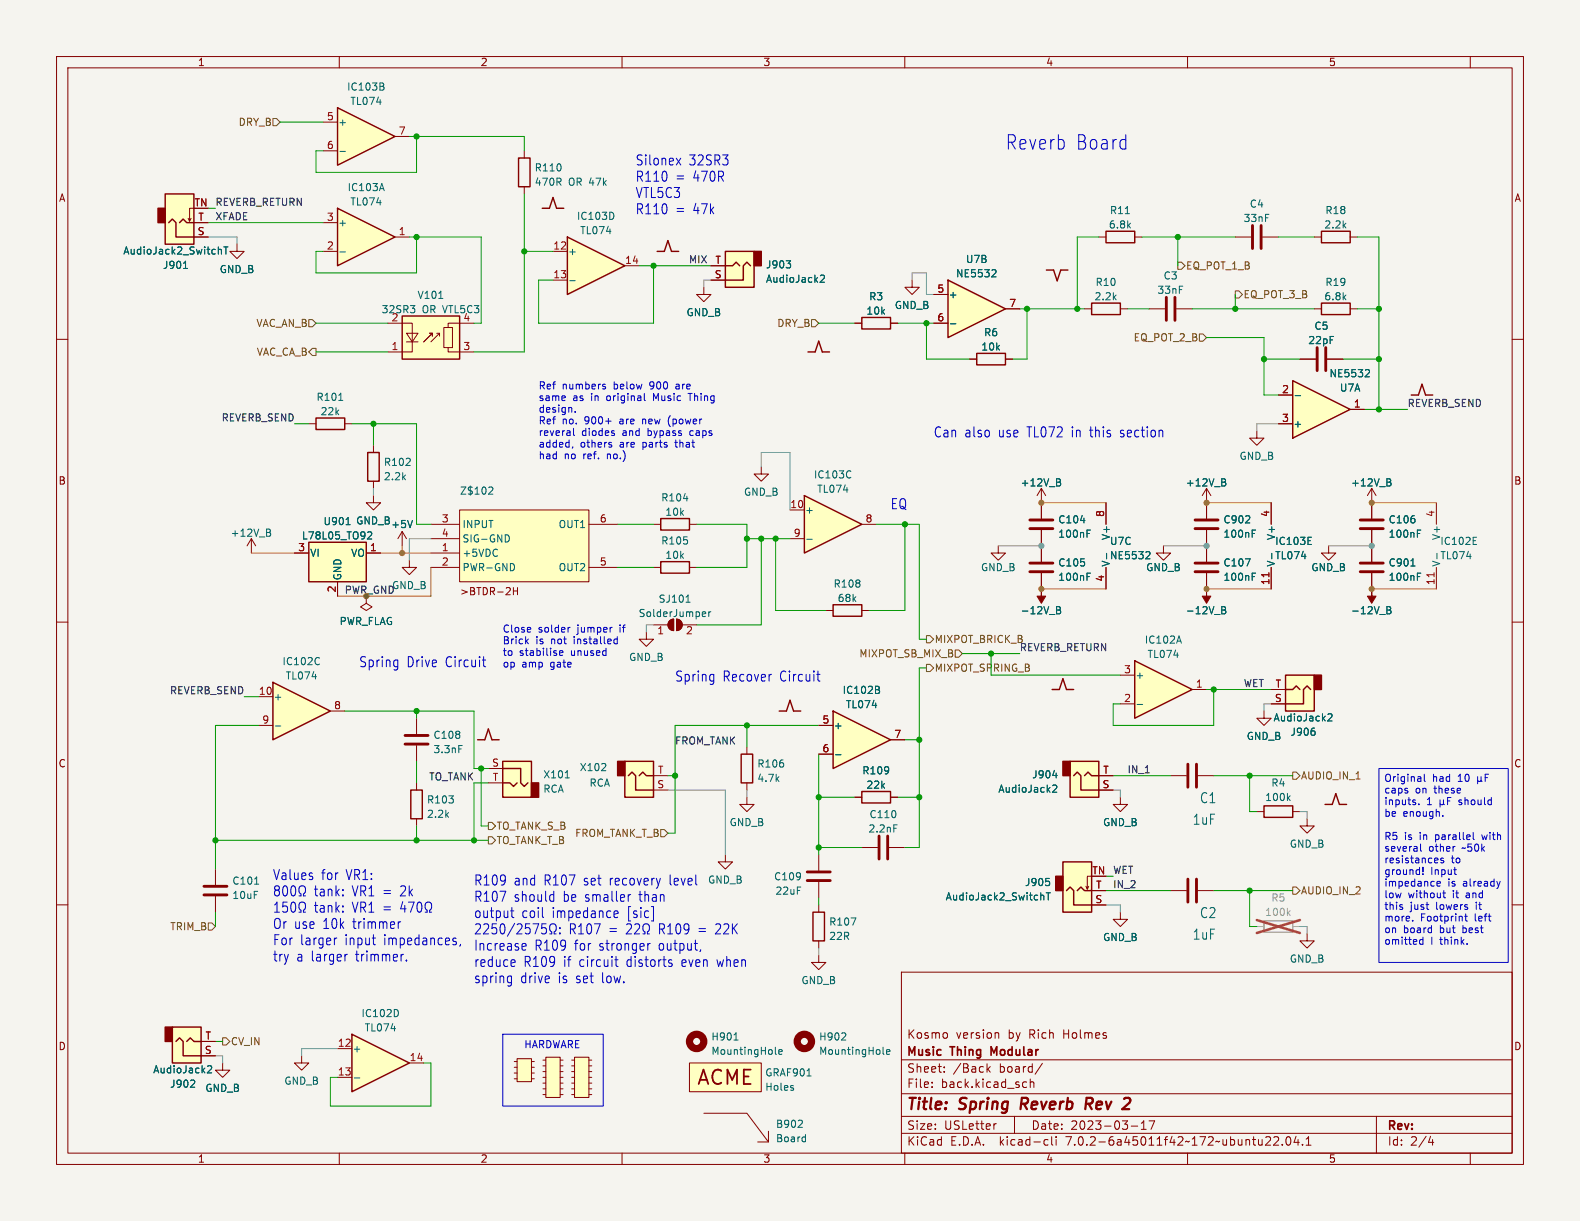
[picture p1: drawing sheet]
<svg xmlns="http://www.w3.org/2000/svg" width="279mm" height="216mm" viewBox="0 0 279 216" stroke-linecap="round" stroke-linejoin="round" font-family="sans-serif">
<defs><g id="words">
<g font-size="3.5" fill="#0000c2">
<text x="177.8" y="26.7">Reverb</text>
<text x="190.2" y="26.7">Board</text>
</g>
<text font-size="3.5" fill="#840000" x="123.2" y="192.2">ACME</text>
<g font-size="2.8" fill="#840000">
<text x="160.4" y="196.7">Title:</text>
<text x="169.8" y="196.7">Spring</text>
<text x="181.2" y="196.7">Reverb</text>
<text x="193.2" y="196.7">Rev 2</text>
</g>
<g font-size="2.5" fill="#0000c2">
<text x="112.4" y="29.5">Silonex</text>
<text x="121.8" y="29.5">32SR3</text>
<text x="112.4" y="32.3">R110</text>
<text x="112.4" y="35.2">VTL5C3</text>
<text x="119.5" y="32.3">=</text>
<text x="122.6" y="32.3">470R</text>
<text x="112.4" y="38.1">R110</text>
<text x="119.5" y="38.1">=</text>
<text x="122.6" y="38.1">47k</text>
<text x="165.1" y="77.5">Can also</text>
<text x="176.6" y="77.5">use TL072</text>
<text x="189.6" y="77.5">in this</text>
<text x="198.3" y="77.5">section</text>
<text x="157.5" y="90.2">EQ</text>
<text x="63.5" y="118.1">Spring</text>
<text x="71.9" y="118.1">Drive</text>
<text x="78.8" y="118.1">Circuit</text>
<text x="119.4" y="120.6">Spring</text>
<text x="127.8" y="120.6">Recover</text>
<text x="137.9" y="120.6">Circuit</text>
<text x="48.3" y="155.8">Values</text>
<text x="56.8" y="155.8">for</text>
<text x="61.2" y="155.8">VR1:</text>
<text x="55.5" y="158.7">tank:</text>
<text x="55.5" y="161.6">tank:</text>
<text x="62.3" y="158.7">VR1 =</text>
<text x="62.3" y="161.6">VR1 =</text>
<text x="70.9" y="158.7">2k</text>
<text x="83.8" y="156.7">R109</text>
<text x="83.8" y="159.6">R107</text>
<text x="90.9" y="156.7">and</text>
<text x="90.9" y="159.6">should</text>
<text x="96.2" y="156.7">R107</text>
<text x="99.6" y="159.6">be smaller</text>
<text x="103.3" y="156.7">set</text>
<text x="107.9" y="156.7">recovery</text>
<text x="113.1" y="159.6">than</text>
<text x="118.5" y="156.7">level</text>
<text x="48.3" y="164.5">Or use 10k</text>
<text x="48.3" y="167.4">For larger</text>
<text x="61" y="167.4">input</text>
<text x="62.5" y="164.5">trimmer</text>
<text x="67.9" y="167.4">impedances,</text>
<text x="83.8" y="162.5">output</text>
<text x="92.2" y="162.5">coil</text>
<text x="97.7" y="162.5">impedance</text>
<text x="100.6" y="165.3">R107</text>
<text x="107.7" y="165.3">=</text>
<text x="111" y="162.5">[sic]</text>
<text x="116.6" y="165.3">R109</text>
<text x="123.7" y="165.3">=</text>
<text x="126.8" y="165.3">22K</text>
<text x="48.3" y="170.2">try</text>
<text x="52.4" y="170.2">a larger</text>
<text x="63" y="170.2">trimmer.</text>
<text x="83.8" y="168.2">Increase</text>
<text x="83.8" y="171.1">reduce</text>
<text x="83.8" y="174">spring</text>
<text x="92" y="174">drive</text>
<text x="92.6" y="171.1">R109</text>
<text x="94.5" y="168.2">R109</text>
<text x="98.7" y="174">is set</text>
<text x="99.7" y="171.1">if</text>
<text x="101.6" y="168.2">for</text>
<text x="102.5" y="171.1">circuit</text>
<text x="106" y="168.2">stronger</text>
<text x="106.5" y="174">low.</text>
<text x="110.9" y="171.1">distorts</text>
<text x="116.6" y="168.2">output,</text>
<text x="120.7" y="171.1">even</text>
<text x="127" y="171.1">when</text>
</g>
<g font-size="2.5" fill="#006464">
<text x="212.1" y="142.2">C1</text>
<text x="210.9" y="146">1uF</text>
<text x="210.9" y="166.3">1uF</text>
<text x="212.1" y="162.5">C2</text>
</g>
<g font-size="2.1" fill="#840000">
<text x="160.4" y="183.8">Kosmo</text>
<text x="169.1" y="183.8">version</text>
<text x="178.3" y="183.8">by</text>
<text x="182" y="183.8">Rich</text>
<text x="188.1" y="183.8">Holmes</text>
<text x="160.4" y="189.8">Sheet:</text>
<text x="160.4" y="187">Music</text>
<text x="168.3" y="187">Thing</text>
<text x="168.6" y="189.8">/Back</text>
<text x="175.8" y="187">Modular</text>
<text x="176.7" y="189.8">board/</text>
<text x="160.4" y="192.5">File:</text>
<text x="166.4" y="192.5">back.kicad_sch</text>
<text x="160.4" y="202.7">KiCad</text>
<text x="160.4" y="199.9">Size:</text>
<text x="167" y="199.9">USLetter</text>
<text x="168.1" y="202.7">E.D.A.</text>
<text x="176.8" y="202.7">kicad-cli</text>
<text x="182.4" y="199.9">Date:</text>
<text x="188.6" y="202.7">7.0.2-6a45011f42~172~ubuntu22.04.1</text>
<text x="189.3" y="199.9">2023-03-17</text>
<text x="245.4" y="200.1">Rev:</text>
<text x="245.4" y="202.7">Id:</text>
<text x="249.4" y="202.7">2/4</text>
</g>
<g font-size="1.8" fill="#840000">
<text x="35" y="11.8">1</text>
<text x="85" y="11.8">2</text>
<text x="135" y="11.8">3</text>
<text x="185" y="11.8">4</text>
<text x="235" y="11.8">5</text>
<text x="10.4" y="35.8">A</text>
<text x="267.8" y="35.8">A</text>
<text x="10.3" y="85.8">B</text>
<text x="267.7" y="85.8">B</text>
<text x="81.3" y="105.4">&gt;BTDR-2H</text>
<text x="10.3" y="135.8">C</text>
<text x="267.7" y="135.8">C</text>
<text x="10.3" y="185.8">D</text>
<text x="267.7" y="185.8">D</text>
<text x="35" y="205.7">1</text>
<text x="85" y="205.7">2</text>
<text x="135" y="205.7">3</text>
<text x="185" y="205.7">4</text>
<text x="235" y="205.7">5</text>
</g>
<g font-size="1.8" fill="#006464">
<text x="61.3" y="16.2">IC103B</text>
<text x="59.8" y="22.4">+</text>
<text x="61.9" y="18.7">TL074</text>
<text x="61.4" y="34">IC103A</text>
<text x="94.5" y="30.5">R110</text>
<text x="94.5" y="33">470R</text>
<text x="100.5" y="33">OR 47k</text>
<text x="59.8" y="40.2">+</text>
<text x="61.9" y="36.5">TL074</text>
<text x="102" y="39">IC103D</text>
<text x="102.5" y="41.6">TL074</text>
<text x="196" y="40.6">6.8k</text>
<text x="196.2" y="38">R11</text>
<text x="219.9" y="39.4">33nF</text>
<text x="220.9" y="36.9">C4</text>
<text x="234.1" y="40.6">2.2k</text>
<text x="234.3" y="38">R18</text>
<text x="21.7" y="45.2">AudioJack2_SwitchT</text>
<text x="28.8" y="47.7">J901</text>
<text x="100.5" y="45.3">+</text>
<text x="135.4" y="47.6">J903</text>
<text x="170.8" y="46.7">U7B</text>
<text x="38.8" y="48.4">GND_B</text>
<text x="73.8" y="53">V101</text>
<text x="135.4" y="50.2">AudioJack2</text>
<text x="153.6" y="53.3">R3</text>
<text x="167.8" y="52.9">+</text>
<text x="169" y="49.2">NE5532</text>
<text x="193.5" y="53.3">2.2k</text>
<text x="193.7" y="50.7">R10</text>
<text x="204.6" y="52.1">33nF</text>
<text x="205.7" y="49.6">C3</text>
<text x="234.1" y="53.3">6.8k</text>
<text x="234.3" y="50.7">R19</text>
<text x="67.4" y="55.5">32SR3</text>
<text x="69.2" y="56.9">2</text>
<text x="74.6" y="55.5">OR VTL5C3</text>
<text x="81.9" y="56.9">4</text>
<text x="121.3" y="56.1">GND_B</text>
<text x="153.2" y="55.8">10k</text>
<text x="158.2" y="54.8">GND_B</text>
<text x="174" y="59.6">R6</text>
<text x="232.4" y="58.5">C5</text>
<text x="173.5" y="62.1">10k</text>
<text x="231.3" y="61">22pF</text>
<text x="55.9" y="71">R101</text>
<text x="235" y="66.9">NE5532</text>
<text x="236.9" y="69.4">U7A</text>
<text x="56.6" y="73.6">22k</text>
<text x="228.7" y="75.8">+</text>
<text x="67.8" y="82.5">R102</text>
<text x="219.1" y="81.5">GND_B</text>
<text x="67.8" y="85.1">2.2k</text>
<text x="81.3" y="87.6">Z$102</text>
<text x="116.9" y="88.8">R104</text>
<text x="131.5" y="87.8">GND_B</text>
<text x="143.9" y="84.8">IC103C</text>
<text x="144.4" y="87.3">TL074</text>
<text x="180.4" y="86.2">+12V_B</text>
<text x="209.6" y="86.2">+12V_B</text>
<text x="238.8" y="86.2">+12V_B</text>
<text x="40.7" y="95.1">+12V_B</text>
<text x="53.3" y="95.5">L78L05_TO92</text>
<text x="57.1" y="93">U901</text>
<text x="62.9" y="92.9">GND_B</text>
<text x="69.1" y="93.5">+5V</text>
<text x="81.8" y="93.5">INPUT</text>
<text x="98.7" y="93.5">OUT1</text>
<text x="117.6" y="91.4">10k</text>
<text x="142.4" y="91">+</text>
<text x="187.1" y="92.7">C104</text>
<text x="187.1" y="95.2">100nF</text>
<text x="196.4" y="95.6" transform="rotate(-90 196.4 95.6)">V+</text>
<text x="216.3" y="92.7">C902</text>
<text x="216.3" y="95.2">100nF</text>
<text x="225.6" y="95.6" transform="rotate(-90 225.6 95.6)">V+</text>
<text x="245.5" y="92.7">C106</text>
<text x="245.5" y="95.2">100nF</text>
<text x="254.8" y="95.6" transform="rotate(-90 254.8 95.6)">V+</text>
<text x="54.9" y="98.6">VI</text>
<text x="62" y="98.6">VO</text>
<text x="81.8" y="98.6">+5VDC</text>
<text x="81.8" y="101.2">PWR-GND</text>
<text x="81.8" y="96.1">SIG-GND</text>
<text x="98.7" y="101.2">OUT2</text>
<text x="116.9" y="96.4">R105</text>
<text x="117.6" y="99">10k</text>
<text x="173.4" y="101.2">GND_B</text>
<text x="187.1" y="100.3">C105</text>
<text x="196.2" y="96.5">U7C</text>
<text x="196.2" y="99">NE5532</text>
<text x="196.4" y="100.2" transform="rotate(-90 196.4 100.2)">V-</text>
<text x="202.6" y="101.2">GND_B</text>
<text x="216.3" y="100.3">C107</text>
<text x="225.4" y="96.5">IC103E</text>
<text x="225.4" y="99">TL074</text>
<text x="225.6" y="100.2" transform="rotate(-90 225.6 100.2)">V-</text>
<text x="231.8" y="101.2">GND_B</text>
<text x="245.5" y="100.3">C901</text>
<text x="254.6" y="96.5">IC102E</text>
<text x="254.6" y="99">TL074</text>
<text x="254.8" y="100.2" transform="rotate(-90 254.8 100.2)">V-</text>
<text x="60.5" y="102.6" transform="rotate(-90 60.5 102.6)">GND</text>
<text x="116.4" y="106.7">SJ101</text>
<text x="147.3" y="104.1">R108</text>
<text x="148.1" y="106.6">68k</text>
<text x="187.1" y="102.9">100nF</text>
<text x="216.3" y="102.9">100nF</text>
<text x="245.5" y="102.9">100nF</text>
<text x="60" y="110.7">PWR_FLAG</text>
<text x="112.9" y="109.3">SolderJumper</text>
<text x="180.4" y="108.8">-12V_B</text>
<text x="202.4" y="114">IC102A</text>
<text x="209.6" y="108.8">-12V_B</text>
<text x="238.8" y="108.8">-12V_B</text>
<text x="49.9" y="117.8">IC102C</text>
<text x="111.2" y="117">GND_B</text>
<text x="202.9" y="116.5">TL074</text>
<text x="48.4" y="124">+</text>
<text x="50.5" y="120.3">TL074</text>
<text x="148.9" y="122.9">IC102B</text>
<text x="149.5" y="125.4">TL074</text>
<text x="200.8" y="120.2">+</text>
<text x="76.6" y="130.8">C108</text>
<text x="147.4" y="129.1">+</text>
<text x="220.4" y="131">GND_B</text>
<text x="225.1" y="127.7">AudioJack2</text>
<text x="228.1" y="130.3">J906</text>
<text x="76.6" y="133.3">3.3nF</text>
<text x="96" y="137.8">X101</text>
<text x="102.5" y="136.5">X102</text>
<text x="133.9" y="135.9">R106</text>
<text x="152.4" y="137.1">R109</text>
<text x="182.5" y="137.8">J904</text>
<text x="75.4" y="142.2">R103</text>
<text x="96" y="140.3">RCA</text>
<text x="104.2" y="139.3">RCA</text>
<text x="133.9" y="138.4">4.7k</text>
<text x="153.2" y="139.6">22k</text>
<text x="176.5" y="140.3">AudioJack2</text>
<text x="223.7" y="141.8">100k</text>
<text x="224.8" y="139.3">R4</text>
<text x="75.4" y="144.8">2.2k</text>
<text x="129" y="146.2">GND_B</text>
<text x="153.5" y="147.4">2.2nF</text>
<text x="153.7" y="144.8">C110</text>
<text x="195" y="146.2">GND_B</text>
<text x="136.8" y="155.8">C109</text>
<text x="228" y="150">GND_B</text>
<text x="41" y="156.6">C101</text>
<text x="41" y="159.1">10uF</text>
<text x="125.2" y="156.4">GND_B</text>
<text x="137.1" y="158.4">22uF</text>
<text x="167.2" y="159.4">AudioJack2_SwitchT</text>
<text x="181.2" y="156.8">J905</text>
<text x="146.6" y="163.8">R107</text>
<text x="146.6" y="166.4">22R</text>
<text x="195" y="166.6">GND_B</text>
<text x="228" y="170.4">GND_B</text>
<text x="141.7" y="174.2">GND_B</text>
<text x="63.9" y="180">IC102D</text>
<text x="64.4" y="182.5">TL074</text>
<text x="125.7" y="184.1">H901</text>
<text x="144.8" y="184.1">H902</text>
<text x="27" y="189.9">AudioJack2</text>
<text x="50.2" y="192">GND_B</text>
<text x="62.4" y="186.2">+</text>
<text x="125.7" y="186.7">MountingHole</text>
<text x="135.3" y="190.5">GRAF901</text>
<text x="144.8" y="186.7">MountingHole</text>
<text x="30" y="192.5">J902</text>
<text x="36.3" y="193.2">GND_B</text>
<text x="135.3" y="193">Holes</text>
<text x="137.2" y="199.6">B902</text>
<text x="137.2" y="202.1">Board</text>
</g>
<g font-size="1.8" fill="#725600">
<text x="42.1" y="22.4">DRY_B</text>
<text x="209.7" y="47.8">EQ_POT_1_B</text>
<text x="219.9" y="52.9">EQ_POT_3_B</text>
<text x="45.2" y="58">VAC_AN_B</text>
<text x="137.3" y="58">DRY_B</text>
<text x="45.3" y="63.1">VAC_CA_B</text>
<text x="200.3" y="60.5">EQ_POT_2_B</text>
<text x="165.3" y="113.9">MIXPOT_BRICK_B</text>
<text x="151.8" y="116.4">MIXPOT_SB_MIX_B</text>
<text x="165.3" y="118.9">MIXPOT_SPRING_B</text>
<text x="230.1" y="138">AUDIO_IN_1</text>
<text x="87.8" y="149.4">TO_TANK_T_B</text>
<text x="87.8" y="146.9">TO_TANK_S_B</text>
<text x="101.6" y="148.1">FROM_TANK_T_B</text>
<text x="230.1" y="158.3">AUDIO_IN_2</text>
<text x="30" y="164.7">TRIM_B</text>
<text x="40.8" y="185">CV_IN</text>
</g>
<g font-size="1.8" fill="#a90000">
<text x="57.8" y="21.3">5</text>
<text x="70.5" y="23.9">7</text>
<text x="57.8" y="26.4">6</text>
<text x="34.3" y="36.6">TN</text>
<text x="34.9" y="41.7">S</text>
<text x="35" y="39.1">T</text>
<text x="57.8" y="39.1">3</text>
<text x="70.5" y="41.7">1</text>
<text x="57.8" y="44.2">2</text>
<text x="97.8" y="44.2">12</text>
<text x="110.5" y="46.7">14</text>
<text x="126.5" y="46.7">T</text>
<text x="97.8" y="49.3">13</text>
<text x="126.3" y="49.3">S</text>
<text x="165.7" y="51.8">5</text>
<text x="165.7" y="56.9">6</text>
<text x="178.4" y="54.4">7</text>
<text x="69.2" y="62">1</text>
<text x="81.9" y="62">3</text>
<text x="226.7" y="69.6">2</text>
<text x="226.7" y="74.7">3</text>
<text x="239.4" y="72.1">1</text>
<text x="139.7" y="89.9">10</text>
<text x="78.1" y="92.5">3</text>
<text x="78.1" y="95">4</text>
<text x="106" y="92.5">6</text>
<text x="140.3" y="95">9</text>
<text x="153" y="92.5">8</text>
<text x="195.3" y="91.5" transform="rotate(-90 195.3 91.5)">8</text>
<text x="224.5" y="91.5" transform="rotate(-90 224.5 91.5)">4</text>
<text x="253.7" y="91.5" transform="rotate(-90 253.7 91.5)">4</text>
<text x="52.7" y="97.5">3</text>
<text x="65.4" y="97.5">1</text>
<text x="78.1" y="97.5">1</text>
<text x="78.1" y="100.1">2</text>
<text x="106" y="100.1">5</text>
<text x="59.4" y="104.8" transform="rotate(-90 59.4 104.8)">2</text>
<text x="195.3" y="102.9" transform="rotate(-90 195.3 102.9)">4</text>
<text x="224.5" y="103.5" transform="rotate(-90 224.5 103.5)">11</text>
<text x="253.7" y="103.5" transform="rotate(-90 253.7 103.5)">11</text>
<text x="116.2" y="112.4">1</text>
<text x="121.3" y="112.4">2</text>
<text x="198.7" y="119.1">3</text>
<text x="45.7" y="122.9">10</text>
<text x="59" y="125.5">8</text>
<text x="198.7" y="124.2">2</text>
<text x="211.4" y="121.7">1</text>
<text x="225.4" y="124.2">S</text>
<text x="225.5" y="121.7">T</text>
<text x="46.3" y="128">9</text>
<text x="145.4" y="128">5</text>
<text x="158.1" y="130.6">7</text>
<text x="87" y="135.6">S</text>
<text x="116.3" y="136.9">T</text>
<text x="145.4" y="133.1">6</text>
<text x="195" y="136.9">T</text>
<text x="87.1" y="138.2">T</text>
<text x="116.2" y="139.4">S</text>
<text x="194.9" y="139.4">S</text>
<text x="193.1" y="154.7">TN</text>
<text x="193.6" y="159.8">S</text>
<text x="193.8" y="157.2">T</text>
<text x="36.3" y="183.9">T</text>
<text x="59.7" y="185.2">12</text>
<text x="36.2" y="186.4">S</text>
<text x="59.7" y="190.2">13</text>
<text x="72.4" y="187.7">14</text>
</g>
<g font-size="1.8" fill="#0f0f0f">
<text x="38.1" y="36.5">REVERB_RETURN</text>
<text x="38.1" y="39">XFADE</text>
<text x="121.7" y="46.6">MIX</text>
<text x="248.9" y="72">REVERB_SEND</text>
<text x="69.3" y="104.3">GND_B</text>
<text x="180.3" y="115.2">REVERB_RETURN</text>
<text x="29.9" y="122.8">REVERB_SEND</text>
<text x="219.8" y="121.6">WET</text>
<text x="119.4" y="131.7">FROM_TANK</text>
<text x="199.4" y="136.8">IN_1</text>
<text x="75.8" y="138.1">TO_TANK</text>
<text x="196.8" y="154.6">WET</text>
<text x="196.8" y="157.1">IN_2</text>
</g>
<g font-size="1.8" fill="#0000c2">
<text x="95.2" y="68.9">Ref</text>
<text x="95.2" y="71">same</text>
<text x="99.4" y="68.9">numbers</text>
<text x="101.3" y="71">as</text>
<text x="104.6" y="71">in</text>
<text x="107.4" y="71">original</text>
<text x="108.6" y="68.9">below</text>
<text x="115" y="68.9">900</text>
<text x="115.8" y="71">Music</text>
<text x="119.8" y="68.9">are</text>
<text x="122.2" y="71">Thing</text>
<text x="95.2" y="73.1">design.</text>
<text x="95.2" y="75.1">Ref</text>
<text x="95.2" y="77.2">reveral</text>
<text x="99.4" y="75.1">no.</text>
<text x="102.9" y="77.2">diodes</text>
<text x="103.4" y="75.1">900+</text>
<text x="109.7" y="75.1">are</text>
<text x="110.1" y="77.2">and</text>
<text x="113.8" y="75.1">new</text>
<text x="114.7" y="77.2">bypass</text>
<text x="118.5" y="75.1">(power</text>
<text x="122.2" y="77.2">caps</text>
<text x="95.2" y="79.2">added,</text>
<text x="95.2" y="81.3">had</text>
<text x="99.8" y="81.3">no</text>
<text x="102.6" y="79.2">others</text>
<text x="103.2" y="81.3">ref.</text>
<text x="107.5" y="81.3">no.)</text>
<text x="109.7" y="79.2">are</text>
<text x="113.8" y="79.2">parts</text>
<text x="119.7" y="79.2">that</text>
<text x="88.9" y="111.9">Close</text>
<text x="88.9" y="114">Brick</text>
<text x="94.8" y="114">is</text>
<text x="95.2" y="111.9">solder</text>
<text x="97.5" y="114">not</text>
<text x="101.6" y="114">installed</text>
<text x="102.2" y="111.9">jumper</text>
<text x="109.7" y="111.9">if</text>
<text x="88.9" y="116.1">to</text>
<text x="88.9" y="118.1">op</text>
<text x="91.9" y="116.1">stabilise</text>
<text x="92.3" y="118.1">amp</text>
<text x="97.4" y="118.1">gate</text>
<text x="101" y="116.1">unused</text>
<text x="244.8" y="138.5">Original</text>
<text x="244.8" y="140.6">caps</text>
<text x="244.8" y="142.6">inputs.</text>
<text x="250.3" y="140.6">on</text>
<text x="252.3" y="142.6">1</text>
<text x="253.3" y="138.5">had</text>
<text x="253.7" y="140.6">these</text>
<text x="257.9" y="138.5">10</text>
<text x="258.1" y="142.6">should</text>
<text x="244.8" y="144.7">be</text>
<text x="244.8" y="148.8">R5</text>
<text x="248.1" y="144.7">enough.</text>
<text x="248.4" y="148.8">is</text>
<text x="251.1" y="148.8">in</text>
<text x="253.9" y="148.8">parallel</text>
<text x="262.4" y="148.8">with</text>
<text x="244.8" y="150.8">several</text>
<text x="244.8" y="152.9">resistances</text>
<text x="244.8" y="155">ground!</text>
<text x="252.7" y="150.8">other</text>
<text x="253" y="155">Input</text>
<text x="256.7" y="152.9">to</text>
<text x="258.7" y="150.8">~50k</text>
<text x="244.8" y="157">impedance</text>
<text x="244.8" y="159.1">low</text>
<text x="244.8" y="161.1">this</text>
<text x="249" y="159.1">without</text>
<text x="249.4" y="161.1">just</text>
<text x="254" y="161.1">lowers</text>
<text x="256" y="157">is</text>
<text x="257" y="159.1">it</text>
<text x="258.8" y="157">already</text>
<text x="259.4" y="159.1">and</text>
<text x="261.1" y="161.1">it</text>
<text x="244.8" y="163.2">more.</text>
<text x="244.8" y="165.2">on</text>
<text x="244.8" y="167.3">omitted</text>
<text x="248.2" y="165.2">board</text>
<text x="251.2" y="163.2">Footprint</text>
<text x="253" y="167.3">I think.</text>
<text x="254.7" y="165.2">but</text>
<text x="258.8" y="165.2">best</text>
<text x="260.8" y="163.2">left</text>
<text x="92.7" y="185.4">HARDWARE</text>
</g>
<text font-size="1.8" fill="#848400" x="61" y="105.1">PWR_GND</text>
<g font-size="1.8" fill="#939391">
<text x="224.8" y="159.6">R5</text>
<text x="223.7" y="162.1">100k</text>
</g>
<text font-size="1.7" fill="#0f0f0f" x="39.1" y="74.6">REVERB_SEND</text>
</g></defs>
<path d="M0 0h279.4v215.9h-279.4z" fill="#f5f4ef" stroke="#f5f4ef" stroke-width=".18"/>
<g fill="none" stroke="#840000" stroke-width=".18">
<path d="M10 10h259.4v195.9h-259.4zM12 12h255.4v191.9h-255.4zM60 10v2M110 10v2M160 10v2M210 10v2M260 10v2M10 60h2M232.4 41.9h1.3M238.8 41.9h1.2M267.4 60h2M242.6 96.5v2.8"/>
<path d="M10 110h2M242.6 101.3v2.8M267.4 110h2M73.7 127v2.8M73.7 131.8v2.8M73.7 138.4v1.3M10 160h2M73.7 144.8v1.3M192.5 156.7l-.2 .5M193 154.9h-.7v2.3l-.3-.5M193 157.5h2.6M267.4 160h2"/>
<path d="M159.4 171.9h108v32h-108zM193 160h2.6M159.4 197.4h108M159.4 193.4h108M159.4 187.4h108M164.8 192.2v.1M164.8 191.4v.1M167 189.5v.1M167 188.7v.1M174.5 188.1v1.5M174.7 189l.4 .6M175.1 188.6l-.6 .6"/>
<path d="M176.2 198.7l-.3 .1M176.2 182.6h.2l.2 .2v.8M179.4 197.4v3M181.1 191.3l.4 .1M181.5 192.2l-.4 .1M182.2 191.4l.2-.1 .4 .1v.9M182.2 190.8v1.5M184.3 188l-1.3 2M200 199.1h1.2M201.8 199.7h.9M201.8 198.6l.5-.4v1.5M203.2 198.2h1l-.7 1.5"/>
<path d="M243.4 197.4v6.5M60 203.9v2M110 203.9v2M159.4 200.4h108M160 203.9v2M184.9 201.5l.4 .1M185.3 202.4l-.4 .1M186 201v1.3l.2 .2M186.8 201v.1M186.8 201.5v1M210 203.9v2M224.5 201.1l.2 .2-.1 .3-.8 .9h.9"/>
<path d="M225.3 201.1l.5-.1 .2 .1 .1 .3-.9 1.1h.9M226.8 202.4v.1M227.6 201.1l.2-.1a.81 .81 0 0 1 .5 .6 .81 .81 0 0 1-.3 .8l-.1 .1a.81 .81 0 0 1-.6-.6 .81 .81 0 0 1 .3-.8zM229.2 200.9l-.4 1.1h1M229.5 201.5v1M230.3 202.4v.1M231 202.5h.8M231 201.4l.4-.4v1.5M252.6 202h.9M253.3 201.5v1M260 203.9v2"/>
</g>
<path d="M192 195.2h.8M192.9 194.1h-.7l-.3 2" fill="none" stroke="#840000" stroke-width=".4"/>
<path d="M240.5 99.6h4.1M240.5 101.1h4.1M71.6 131.6h4.1M71.6 130h4.1" fill="none" stroke="#840000" stroke-width=".51"/>
<path d="M249.5 100.1h.7M250.6 101.3h.6M81.1 131.8h.6M184.1 158.3h.4l.1 .8M185 157.9h.7M185.4 157.9v1.2M185.6 155.9v.6" fill="none" stroke="#006464" stroke-width=".18"/>
<path d="M185 47.8h1.3l.6 1.9 .7-1.9h1.2M233.7 40.9h5.1v2h-5.1zM72.6 139.7h2.1v5.1h-2.1zM188 152.4h5v8.9h-5zM188.6 157.5l.6-.7 .7 .7v2.5h3.1M190.5 157.5l.6-.7 .7 .7h1.2" fill="none" stroke="#840000" stroke-width=".25"/>
<path d="M188 152.4h5v8.9h-5z" fill="#ffffc2" stroke="#ffffc2" stroke-width=".18"/>
<path d="M186.7 154.9h1.3v2.6h-1.3z" fill="#840000" stroke="#840000" stroke-width=".25"/>
<path d="M228.6 67.3l10.2 5.1-10.2 5.1z" fill="#ffffc2"/>
<path d="M71.1 55.9h10.2v7.6h-10.2zM193 53.6h5.1v2h-5.1zM195.6 40.9h5.1v2h-5.1zM233.7 53.6h5.1v2h-5.1zM172.7 62.5h5.1v2h-5.1zM228.6 67.3l10.2 5.1-10.2 5.1zM88.9 134.6h5.1v6.4h-5.1zM88.9 138.4h1.3l.6 .7 .6-.7M88.9 135.9h3.2v2.5l.6 .7 .6-.7M186.1 121.9h1.2l.7-1.9 .6 1.9h1.3" fill="none" stroke="#840000" stroke-width=".25"/>
<g fill="none" stroke="#840000" stroke-width=".18">
<path d="M68.6 57.2h4.3v5h-4.3M71.9 58.9h2l-1 1.6zM75.9 58.9h.6v.5M76.5 58.9l-1.6 1.6M77.2 58.9h.5v.5M77.7 58.9l-1.5 1.6M78.5 57.9h1.5v3.6h-1.5zM83.8 57.2h-4.6v.7M191.8 54.6h1.2M194.3 41.9h1.3M198.1 54.6h1.3M200.7 41.9h1.2"/>
<path d="M232.4 54.6h1.3M238.8 54.6h1.2M71.9 60.5h2M79.2 61.5v.7h4.6M171.4 63.5h1.3M177.8 63.5h1.3M222.2 76.2v1.3h1.3l-1.3 1.2-1.2-1.2h1.2M226.1 69.9h2.5M226.1 74.9h2.5M238.8 72.4h2.5M184.1 96.5v2.8M234.9 96.5v1.3h1.3l-1.3 1.3-1.2-1.3h1.2"/>
<path d="M242.6 86.4l-.8 1.2M242.6 86.4v5.3M242.6 93.7v2.8M242.6 86.4l.7 1.2M254 88.9v3.8M184.1 101.3v2.8M254 100.3v3.8M86.4 135.9h2.5M86.4 138.4h2.5M144.8 168.9v1.3h1.2l-1.2 1.3-1.3-1.3h1.3M121.9 188h12.7v5h-12.7zM124.5 196.9h7.6l3.8 5v-1.9"/>
<path d="M134 201.9h1.9"/>
</g>
<g fill="none" stroke="#006464" stroke-width=".18">
<path d="M77.6 52.8h.7M229 70h1M241.9 65.4l.3 .2-.1 .3-.7 .7h.8M245.7 84.7l.2 .2-.2 .4 .2 .1 .1 .3-.3 .2h-.4M250.6 93.7h.6M260.5 96.3h.6M260.5 95h.6M192.2 101.3h.6M245.3 107.3l.6 .1v.2l-.2 .3M245.3 107.9h.4M245.7 107.9l.3 .2-.1 .3-.6 .1M100 137.5h.7"/>
<path d="M129.8 183.9h.7M137.2 186.4h.1M137.7 186l.6-.1v-.2l-.4-.1-.2 .2 .1 .6h.5M140.3 192.4v.3M141.1 199.3h.8M141.8 198.2v.4M142.7 190.3h.7M148.8 183.9h.8M149.5 182.8v.4M156.2 186.4h.1M156.8 186l.6-.1-.1-.2-.4-.1-.1 .2v.6h.5M142.3 201l.1 .1"/>
<path d="M142.4 200.6v1.3M142.4 201.8l-.1 .1"/>
</g>
<g fill="#ffffc2" stroke="#ffffc2" stroke-width=".18">
<path d="M88.9 134.6h5.1v6.4h-5.1z"/>
<path d="M71.1 55.9h10.2v7.6h-10.2z"/>
<path d="M121.9 188h12.7v5h-12.7z"/>
</g>
<path d="M94 138.4h1.2v2.6h-1.2z" fill="#840000" stroke="#840000" stroke-width=".25"/>
<path d="M182.1 99.6h4.1M240.5 93.5h4.1M240.5 91.9h4.1M182.1 101.1h4.1" fill="none" stroke="#840000" stroke-width=".51"/>
<path d="M253.6 101.3v.7" fill="none" stroke="#a90000" stroke-width=".18"/>
<path d="M242.6 104.1v1.3h.7l-.7 1.3-.8-1.3h.8z" fill="#840000" stroke="#840000" stroke-width=".18"/>
<g fill="none" stroke="#840000" stroke-width="1.3">
<circle cx="123.2" cy="184.1" r="1.27"/>
<circle cx="142.2" cy="184.1" r="1.27"/>
</g>
<path d="M62.2 182.9l10.2 5.1-10.2 5z" fill="#ffffc2"/>
<path d="M29.2 34.3h5.1v8.9h-5.1zM29.8 39.4l.7-.7 .6 .7v2.5h3.2M31.7 39.4l.7-.7 .6 .7h1.3M249.6 69.9h1.2l.7-2 .6 2h1.3M116.8 91.7h5.1v2h-5.1zM116.8 99.3h5.1v2h-5.1zM152.4 140h5.1v2h-5.1zM30.5 181.6h5.1v6.4h-5.1zM31.1 184.2l.6-.7 .7 .7v2.5h3.2M33 184.2l.7-.7 .6 .7h1.3M62.2 182.9l10.2 5.1-10.2 5z" fill="none" stroke="#840000" stroke-width=".25"/>
<g fill="none" stroke="#840000" stroke-width=".18">
<path d="M33.8 38.6l-.3 .5M34.3 36.8h-.8v2.3l-.2-.5M34.3 39.4h2.5M34.3 41.9h2.5M41.9 43.2v1.3h1.3l-1.3 1.2-1.3-1.2h1.3M203.2 54.6h2.8M208 54.6h2.8M218.4 41.9h2.8M223.3 41.9h2.8M229.9 63.5h2.8M234.7 63.5h2.8M115.6 92.7h1.2"/>
<path d="M121.9 92.7h1.3M213.4 88.9v2.8M213.4 93.7v5.6M114.3 111.8v1.2h1.3l-1.3 1.3-1.3-1.3h1.3M115.6 100.3h1.2M115.6 110.5h2.5M118.4 109.7l.7-.2v2a1.02 1.02 0 0 1-.9-.6 1.02 1.02 0 0 1 .2-1.2zM119.6 109.5a1.02 1.02 0 0 1 1 1 1.02 1.02 0 0 1-1 1zM120.6 110.5h2.6M121.9 100.3h1.3M213.4 101.3v2.8M38.1 153.7v2.8"/>
<path d="M38.1 158.5v2.8M151.1 141h1.3M157.5 141h1.2M35.6 186.7h2.5M35.6 184.2h2.5M39.4 188v1.2h1.2l-1.2 1.3-1.3-1.3h1.3M53.3 186.7v1.3h1.3l-1.3 1.2-1.2-1.2h1.2M59.7 185.4h2.5M59.7 190.5h2.5M72.4 188h2.5M90.9 190.8h.5M90.9 189.7h.5"/>
<path d="M90.9 188.7h.5M90.9 187.7h.5M91.4 187.2h2.6v4.1h-2.6zM94 190.8h.5M94 189.7h.5M94 188.7h.5M94 187.7h.5M96 190.5h.5M96 193.5h.5M96 192.5h.5M96 191.5h.5M96 189.5h.5"/>
<path d="M96 188.5h.5M96 187.5h.5M96.5 186.9h2.6v7.2h-2.6zM99.1 190.5h.5M99.1 193.5h.5M99.1 192.5h.5M99.1 191.5h.5M99.1 189.5h.5M99.1 188.5h.5M99.1 187.5h.5"/>
</g>
<g fill="none" stroke="#006464" stroke-width=".18">
<path d="M32.4 47.5h.8M38.7 44.1h.4l.1 .8M39.6 43.7h.7M39.9 43.7v1.2M221.4 93.7h.6M121.3 106.5h.7M124.4 108.2h.3l.1 .3-.6 .1M124.7 109h-.3M125.3 108.2v.8M125.7 108.2l-.4 .2M221.4 101.3h.6M45 156.3h.7"/>
<path d="M70.3 178.7l.2 .3-.2 .6M33.7 192.2h.7M34.4 191.1v.4M36.7 188.6l.5-.2 .2 .4-.8 .9h.8M62.7 190.6h.9"/>
</g>
<path d="M221.5 39.9v4M223 39.9v4M206.2 52.6v4M207.8 52.6v4M232.9 61.5v4M234.4 61.5v4M211.3 93.5h4.1M211.3 91.9h4.1M211.3 99.6h4.1M211.3 101.1h4.1M36.1 158.2h4M36.1 156.7h4" fill="none" stroke="#840000" stroke-width=".51"/>
<g fill="#ffffc2" stroke="#ffffc2" stroke-width=".18">
<path d="M30.5 181.6h5.1v6.4h-5.1z"/>
<path d="M29.2 34.3h5.1v8.9h-5.1z"/>
<path d="M96.5 186.9h2.6v7.2h-2.6z"/>
<path d="M91.4 187.2h2.6v4.1h-2.6z"/>
</g>
<g fill="#840000" stroke="#840000" stroke-width=".25">
<path d="M29.2 181.6h1.3v2.6h-1.3z"/>
<path d="M27.9 36.8h1.3v2.6h-1.3z"/>
</g>
<g fill="#840000" stroke="#840000" stroke-width=".18">
<path d="M118.4 109.7l.7-.2v2a1.02 1.02 0 0 1-.9-.6 1.02 1.02 0 0 1 .2-1.2z"/>
<path d="M119.6 109.5a1.02 1.02 0 0 1 1 1 1.02 1.02 0 0 1-1 1z"/>
</g>
<path d="M59.7 36.8l10.1 5.1-10.1 5.1z" fill="#ffffc2"/>
<path d="M59.7 36.8l10.1 5.1-10.1 5.1z" fill="none" stroke="#840000" stroke-width=".25"/>
<path d="M57.1 39.4h2.6M57.1 44.5h2.6M69.8 41.9h2.6" fill="none" stroke="#840000" stroke-width=".18"/>
<path d="M67.5 32.4l.4 1.3M60.1 44.6h1" fill="none" stroke="#006464" stroke-width=".18"/>
<path d="M59.7 19.1l10.1 5-10.1 5.1z" fill="#ffffc2"/>
<path d="M59.7 19.1l10.1 5-10.1 5.1zM227.3 119.4h5.1v6.3h-5.1zM110.5 134.6h5.1v6.4h-5.1zM111.1 137.2l.7-.7 .6 .7v2.5h3.2M113 137.2l.7-.7 .6 .7h1.3M189.2 134.6h5.1v6.4h-5.1zM189.9 137.2l.6-.7 .6 .7v2.5h3.2M191.8 137.2l.6-.7 .6 .7h1.3M227.3 121.9h1.3l.6-.6 .7 .6M231.8 121.9l-.7-.6-.6 .6v2.6h-3.2M223.5 142.5h5.1v2h-5.1z" fill="none" stroke="#840000" stroke-width=".25"/>
<g fill="none" stroke="#840000" stroke-width=".18">
<path d="M57.1 21.6h2.6M57.1 26.7h2.6M69.8 24.1h2.6M76.2 97.8h5.1M76.2 92.7h5.1M76.2 95.3h5.1M81.3 90.2h22.8v12.7h-22.8zM104.1 92.7h5.1M224.8 88.9v3.8M76.2 100.3h5.1M90.8 103.9v1.3M90.8 104.5h.7"/>
<path d="M91.5 103.9v1.3M104.1 100.3h5.1M224.8 100.3v3.8M115.6 139.7h2.5M115.6 137.2h2.5M194.3 139.7h2.5M194.3 137.2h2.5M224.8 124.5h2.5M224.8 121.9h2.5M222.2 143.5h1.3M228.6 143.5h1.3M101.1 193.5h.5"/>
<path d="M101.1 192.5h.5M101.1 191.5h.5M101.1 190.5h.5M101.1 189.5h.5M101.1 188.5h.5M101.1 187.5h.5M101.6 186.9h2.5v7.2h-2.5zM104.1 193.5h.5M104.1 192.5h.5M104.1 191.5h.5M104.1 190.5h.5M104.1 189.5h.5"/>
<path d="M104.1 188.5h.5M104.1 187.5h.5"/>
</g>
<g fill="none" stroke="#006464" stroke-width=".18">
<path d="M67.6 15.3l.3 .2v.3l-.2 .1M67.7 14.7l.2 .2-.2 .3M60.1 26.8h1M86.6 86.1l.4 .1 .2 .3-.8 .9h.8M89.8 94.6l.3 .5-.3 .7M90.9 100v.6M231.3 96.3h.6M231.3 95h.6M186.2 137.1h.7M186.2 138.9l.4-.1 .3 .4-.8 .9h.8M232.5 129.4v.5M234.8 126.3l.5-.1 .3 .4-.8 .9h.8"/>
<path d="M227.8 141.1l.3 .5M228.1 140.7l-.4 .5"/>
</g>
<g fill="#ffffc2" stroke="#ffffc2" stroke-width=".18">
<path d="M101.6 186.9h2.5v7.2h-2.5z"/>
<path d="M189.2 134.6h5.1v6.4h-5.1z"/>
<path d="M110.5 134.6h5.1v6.4h-5.1z"/>
<path d="M227.3 119.4h5.1v6.3h-5.1z"/>
<path d="M81.3 90.2h22.8v12.7h-22.8z"/>
</g>
<path d="M224.4 101.3v.7" fill="none" stroke="#a90000" stroke-width=".18"/>
<g fill="#840000" stroke="#840000" stroke-width=".25">
<path d="M188 134.6h1.2v2.6h-1.2z"/>
<path d="M109.2 134.6h1.3v2.6h-1.3z"/>
<path d="M232.4 119.4h1.3v2.5h-1.3z"/>
</g>
<path d="M100.3 41.9l10.2 5.1-10.2 5.1z" fill="#ffffc2"/>
<path d="M91.7 27.9h2v5.1h-2zM95.9 36.8h1.3l.6-1.9 .6 1.9h1.3M100.3 41.9l10.2 5.1-10.2 5.1zM116.2 44.5h1.3l.6-2 .6 2h1.3" fill="none" stroke="#840000" stroke-width=".25"/>
<path d="M92.7 26.7v1.2M92.7 33v1.3M97.8 44.5h2.5M97.8 49.5h2.5M110.5 47h2.5M207 137.2h2.8M211.8 137.2h2.8" fill="none" stroke="#840000" stroke-width=".18"/>
<path d="M108.4 37.7l.2 .4-.2 .5M100.8 49.6h.9" fill="none" stroke="#006464" stroke-width=".18"/>
<path d="M210.1 135.1v4.1M211.6 135.1v4.1" fill="none" stroke="#840000" stroke-width=".51"/>
<path d="M48.3 120.7l10.1 5-10.1 5.1z" fill="#ffffc2"/>
<g fill="none" stroke="#840000" stroke-width=".25">
<path d="M128.3 44.5h5v6.3h-5zM128.3 47h1.2l.7-.6 .6 .6M132.7 47l-.6-.6-.7 .6v2.5h-3.1M152.4 56.1h5.1v2.1h-5.1zM55.9 73.9h5.1v2h-5.1zM142.9 62.2h1.2l.7-1.9 .6 1.9h1.3M54.6 95.9h10.2v7h-10.2zM65 80h2.1v5.1h-2.1zM147.3 106.9h5.1v2.1h-5.1zM48.3 120.7l10.1 5-10.1 5.1zM84.5 130.8h1.2l.7-1.9 .6 1.9h1.3M137.8 125.7h1.3l.6-1.9 .6 1.9h1.3"/>
<path d="M234.3 142.2h1.3l.6-1.9 .7 1.9h1.2"/>
</g>
<g fill="none" stroke="#840000" stroke-width=".18">
<path d="M124.5 50.8v1.3h1.2l-1.2 1.2-1.3-1.2h1.3M125.7 49.5h2.6M125.7 47h2.6M151.1 57.2h1.3M157.5 57.2h1.2M161.3 49.5v1.3h1.3l-1.3 1.3-1.3-1.3h1.3M54.6 74.9h1.3M61 74.9h1.2M66 78.7v1.3M44.4 95.3l-.7 1.2M44.4 95.3v2.5M44.4 95.3l.8 1.2"/>
<path d="M52.1 97.8h2.5M64.8 97.8h2.5M66 85.1v1.3M134.6 82.6v1.2h1.3l-1.3 1.3-1.3-1.3h1.3M184.1 88.9v2.8M184.1 93.7v2.8M195.6 88.9v3.8M205.7 96.5v1.3h1.3l-1.3 1.3-1.2-1.3h1.2M213.4 86.4l-.8 1.2M213.4 86.4v2.5M213.4 86.4l.7 1.2M59.7 102.9v2.5"/>
<path d="M64.8 105.4v1.3l1 .6-1 .7-1-.7 1-.6M146 108h1.3M152.4 108h1.3M195.6 100.3v3.8M45.7 123.2h2.6M45.7 128.3h2.6M58.4 125.7h2.6M223.5 125.7v1.3h1.3l-1.3 1.3-1.3-1.3h1.3M198.1 141v1.2h1.3l-1.3 1.3-1.3-1.3h1.3M231.1 144.8v1.3h1.3l-1.3 1.2-1.2-1.2h1.2M231.1 165.1v1.3h1.3l-1.3 1.2-1.2-1.2h1.2"/>
</g>
<g fill="none" stroke="#006464" stroke-width=".18">
<path d="M139 46.1h.8l-.4 .5M139.7 46.7v.6M145.1 48.8l.5-.2 .2 .4-.8 .9h.8M59.9 70.8h.7M47.6 93.6l.2 .2-.2 .4 .2 .1 .1 .3-.3 .2h-.5M61.2 92.8h.7M65.1 94.1l.4-.1 .2 .4-.7 .9h.7M192.2 93.7h.6M195.7 97.8v1M203.1 97.5l.3 .3-.1 .3-.7 .7h.8M216.5 84.7l.2 .2-.2 .4 .2 .1 .1 .3-.3 .2h-.4M56.4 116.3l.1 .1"/>
<path d="M56.5 117.4l-.1 .1M48.7 128.4h1"/>
</g>
<g fill="#ffffc2" stroke="#ffffc2" stroke-width=".18">
<path d="M128.3 44.5h5v6.3h-5z"/>
<path d="M54.6 95.9h10.2v7h-10.2z"/>
</g>
<path d="M133.3 44.5h1.3v2.5h-1.3z" fill="#840000" stroke="#840000" stroke-width=".25"/>
<path d="M182.1 93.5h4.1M182.1 91.9h4.1" fill="none" stroke="#840000" stroke-width=".51"/>
<path d="M223.5 162.8h5.1v2h-5.1z" fill="none" stroke="#9c9b98" stroke-width=".25"/>
<path d="M222.2 163.8h1.3M228.6 163.8h1.3" fill="none" stroke="#9c9b98" stroke-width=".18"/>
<path d="M227.8 161.4l.3 .5M228.1 161l-.4 .5" fill="none" stroke="#939391" stroke-width=".18"/>
<path d="M222.2 162.7l7.7 2.3M229.9 162.7l-7.7 2.3" fill="none" stroke="#eb3a3d" stroke-width=".46"/>
<path d="M147.3 125.7l10.2 5.1-10.2 5.1z" fill="#ffffc2"/>
<path d="M131.1 133.4h2v5h-2zM147.3 125.7l10.2 5.1-10.2 5.1zM143.8 161.3h2v5.1h-2z" fill="none" stroke="#840000" stroke-width=".25"/>
<g fill="none" stroke="#840000" stroke-width=".18">
<path d="M66 87.6v1.3h1.3l-1.3 1.3-1.2-1.3h1.2M176.5 96.5v1.3h1.3l-1.3 1.3-1.2-1.3h1.2M184.1 86.4l-.7 1.2M184.1 86.4v2.5M184.1 86.4l.8 1.2M132.1 132.1v1.3M132.1 138.4v1.3M144.8 128.3h2.5M144.8 133.4h2.5M157.5 130.8h2.5M128.3 151.1v1.3h1.2l-1.2 1.3-1.3-1.3h1.3M132.1 141v1.2h1.2l-1.2 1.3-1.3-1.3h1.3"/>
<path d="M144.8 151.1v2.8M144.8 156v2.8M207 157.5h2.8M211.8 157.5h2.8M144.8 160v1.3M144.8 166.4v1.2M198.1 161.3v1.3h1.3l-1.3 1.2-1.3-1.2h1.3"/>
</g>
<path d="M187.3 84.7l.2 .2-.2 .4 .2 .1 .1 .3-.3 .2h-.5M186.8 107.3l.6 .1 .1 .2-.2 .3M186.8 107.9h.5M187.3 107.9l.3 .2-.1 .3-.7 .1M147.7 133.5h1M155.2 122l.3 .2v.3l-.2 .1M155.4 121.4l.1 .2-.1 .3" fill="none" stroke="#006464" stroke-width=".18"/>
<path d="M142.7 154.2h4.1M142.7 155.7h4.1M210.1 155.4v4.1M211.6 155.4v4.1" fill="none" stroke="#840000" stroke-width=".51"/>
<path d="M184.1 104.1v1.3h.8l-.8 1.3-.7-1.3h.7z" fill="#840000" stroke="#840000" stroke-width=".18"/>
<path d="M167.6 49.5l10.2 5.1-10.2 5.1z" fill="#ffffc2"/>
<path d="M167.6 49.5l10.2 5.1-10.2 5.1z" fill="none" stroke="#840000" stroke-width=".25"/>
<path d="M165.1 52.1h2.5M165.1 57.2h2.5M177.8 54.6h2.5" fill="none" stroke="#840000" stroke-width=".18"/>
<path d="M168.1 57.3h.9M175.9 47.7l.2 .2v.3l-.7 .8h.7M216.1 107.3l.6 .1v.2l-.2 .3M216.1 107.9h.4M216.5 107.9l.3 .2-.1 .3-.6 .1" fill="none" stroke="#006464" stroke-width=".18"/>
<path d="M213.4 104.1v1.3h.7l-.7 1.3-.8-1.3h.8z" fill="#840000" stroke="#840000" stroke-width=".18"/>
<path d="M200.7 116.8l10.1 5.1-10.1 5.1z" fill="#ffffc2"/>
<path d="M200.7 116.8l10.1 5.1-10.1 5.1z" fill="none" stroke="#840000" stroke-width=".25"/>
<path d="M71.1 94l-.7 1.3M71.1 94v2.5M71.1 94l.8 1.3M72.4 99.1v1.2h1.3l-1.3 1.3-1.3-1.3h1.3M198.1 119.4h2.6M198.1 124.5h2.6M210.8 121.9h2.6" fill="none" stroke="#840000" stroke-width=".18"/>
<path d="M72.9 92l-.4 1.3M208.5 112.5l.4 1.2M201.1 124.6h1" fill="none" stroke="#006464" stroke-width=".18"/>
<path d="M142.2 87.6l10.2 5.1-10.2 5.1z" fill="#ffffc2"/>
<path d="M142.2 87.6l10.2 5.1-10.2 5.1z" fill="none" stroke="#840000" stroke-width=".25"/>
<g fill="none" stroke="#840000" stroke-width=".18">
<path d="M34.3 39.4h2.5M34.3 41.9h2.5M125.7 49.5h2.6M125.7 47h2.6M151.1 57.2h1.3M157.5 57.2h1.2M165.1 57.2h2.5M165.1 52.1h2.5M177.8 54.6h2.5M171.4 63.5h1.3M177.8 63.5h1.3M226.1 69.9h2.5"/>
<path d="M226.1 74.9h2.5M229.9 63.5h2.8M234.7 63.5h2.8M238.8 72.4h2.5M52.1 97.8h2.5M64.8 97.8h2.5M139.7 90.2h2.5M139.7 95.3h2.5M152.4 92.7h2.5M184.1 88.9v2.8M184.1 93.7v5.6M195.6 88.9v3.8"/>
<path d="M213.4 88.9v2.8M213.4 93.7v5.6M224.8 88.9v3.8M242.6 88.9v2.8M242.6 93.7v5.6M59.7 102.9v2.5M184.1 101.3v2.8M195.6 100.3v3.8M213.4 101.3v2.8M224.8 100.3v3.8M242.6 101.3v2.8M144.8 128.3h2.5"/>
<path d="M144.8 133.4h2.5M157.5 130.8h2.5M194.3 139.7h2.5M194.3 137.2h2.5M224.8 124.5h2.5M224.8 121.9h2.5M151.1 141h1.3M152.4 149.9h2.8M157.2 149.9h2.8M157.5 141h1.2M193 157.5h2.6M193 160h2.6"/>
<path d="M35.6 186.7h2.5M35.6 184.2h2.5"/>
</g>
<g fill="none" stroke="#006464" stroke-width=".18">
<path d="M32.4 47.5h.8M38.7 44.1h.4l.1 .8M39.6 43.7h.7M39.9 43.7v1.2M139 46.1h.8l-.4 .5M139.7 46.7v.6M145.1 48.8l.5-.2 .2 .4-.8 .9h.8M168.1 57.3h.9M175.9 47.7l.2 .2v.3l-.7 .8h.7M229 70h1M241.9 65.4l.3 .2-.1 .3-.7 .7h.8M61.2 92.8h.7"/>
<path d="M65.1 94.1l.4-.1 .2 .4-.7 .9h.7M72.9 92l-.4 1.3M142.7 95.4h.9M150.4 83.3l.1 .1M150.5 84.4l-.1 .1M187.3 84.7l.2 .2-.2 .4 .2 .1 .1 .3-.3 .2h-.5M192.2 93.7h.6M195.7 97.8v1M203.1 97.5l.3 .3-.1 .3-.7 .7h.8M216.5 84.7l.2 .2-.2 .4 .2 .1 .1 .3-.3 .2h-.4M221.4 93.7h.6M231.3 96.3h.6"/>
<path d="M231.3 95h.6M245.7 84.7l.2 .2-.2 .4 .2 .1 .1 .3-.3 .2h-.4M250.6 93.7h.6M186.8 107.3l.6 .1 .1 .2-.2 .3M186.8 107.9h.5M187.3 107.9l.3 .2-.1 .3-.7 .1M192.2 101.3h.6M216.1 107.3l.6 .1v.2l-.2 .3M216.1 107.9h.4M216.5 107.9l.3 .2-.1 .3-.6 .1M221.4 101.3h.6M245.3 107.3l.6 .1v.2l-.2 .3"/>
<path d="M245.3 107.9h.4M245.7 107.9l.3 .2-.1 .3-.6 .1M249.5 100.1h.7M250.6 101.3h.6M147.7 133.5h1M155.2 122l.3 .2v.3l-.2 .1M155.4 121.4l.1 .2-.1 .3M186.2 137.1h.7M186.2 138.9l.4-.1 .3 .4-.8 .9h.8M232.5 129.4v.5M234.8 126.3l.5-.1 .3 .4-.8 .9h.8M158.1 145.9h.6"/>
<path d="M184.1 158.3h.4l.1 .8M185 157.9h.7M185.4 157.9v1.2M185.6 155.9v.6M33.7 192.2h.7M34.4 191.1v.4M36.7 188.6l.5-.2 .2 .4-.8 .9h.8"/>
</g>
<path d="M155.4 147.8v4.1M157 147.8v4.1" fill="none" stroke="#840000" stroke-width=".51"/>
<g fill="none" stroke="#725600" stroke-width=".18">
<path d="M48.3 21h.6l.6 .6-.6 .6h-.6zM54.6 56.5h.6l.7 .7-.7 .6h-.6zM143.5 56.5h.6l.7 .7-.7 .6h-.6zM208.3 46.4h.6l.6 .6-.6 .6h-.6zM212.1 59.1h.6l.7 .6-.7 .6h-.6zM218.4 51.4h.7l.6 .7-.6 .6h-.7zM55.2 61.6h.7v1.3h-.7l-.6-.7zM163.8 112.4h.7l.6 .6-.6 .7h-.7zM163.8 117.5h.7l.6 .6-.6 .6h-.7zM168.9 114.9h.6l.7 .7-.7 .6h-.6zM228.6 136.5h.6l.7 .7-.7 .6h-.6zM86.4 148h.6l.6 .6-.6 .6h-.6z"/>
<path d="M86.4 145.4h.6l.6 .7-.6 .6h-.6zM116.8 146.7h.7l.6 .6-.6 .7h-.7zM228.6 156.8h.6l.7 .7-.7 .6h-.6zM36.8 163.2h.7l.6 .6-.6 .7h-.7zM39.4 183.5h.6l.6 .7-.6 .6h-.6z"/>
</g>
<g fill="none" stroke="#0000c2" stroke-width=".18">
<path d="M119.6 28l.8 1.2M120.4 28l-.8 1.2M101.3 79l-.1 .2M101.4 75.7v1.1l.2 .2M101.7 72.8v.1M106.7 68.4h.3l.1 .2-.2 .2h-.2M106.7 67.9l.3 .1M107.1 74.5h1M108 78.6l.2 .2-.2 .3M108 78.2l.1 .1M108.6 76.6v.3M113.9 69.6v1.1l.2 .1"/>
<path d="M70.2 116.7l.1 .1M70.3 116.7v1.6M70.3 117.8l-.1 .1M85.3 116.7h.6M85.5 117.6l.1 .2 .3 .1M98.9 115.5l.6-.1v-.3h-.4l-.2 .1 .1 .6h.5M100.8 110.9l-.2 .1M108.1 110.9h.2M108.6 113.7l.2 .1h.4M109.2 112.6v1.2M109.2 113.1l-.4-.1-.2 .1M126.1 119.2l.1 .1"/>
<path d="M126.2 119.2l-.1 1.7M144.4 119.2h.6M126.2 120.3l-.1 .1M144.6 120.2l.1 .1 .3 .1M243.8 135.9h22.9v34.3h-22.9zM251.9 136.9v1.1l.1 .2M261.3 137.3v1.3M261.3 138l.2 .2h.2l.2-.2M261.9 138l.2 .2M261.9 137.3v.7M262.6 137.5h.5M263.2 136.9h-.6v1.3"/>
<path d="M48.7 156.7l-.2 .4 .3 .3M48.8 157.4l-.3 .3v.4l.3 .3 .5-.1 .1-.2-.1-.5-.2-.2M48.8 157.4h.3M49.3 156.7l.1 .4-.3 .3M50.2 156.7a1.32 1.32 0 0 0 .1 1.7h.2a1.32 1.32 0 0 0 .1-1.7M50.8 159.5h-.7l-.1 .9 .2-.2 .5 .1 .2 .2-.1 .6-.2 .2h-.4l-.2-.2M51.6 156.7a1.32 1.32 0 0 0 .2 1.7h.1a1.32 1.32 0 0 0 .2-1.7M51.6 159.6l.3-.1a1.23 1.23 0 0 1 0 1.8h-.1a1.32 1.32 0 0 1-.2-1.7zM53.1 156.7a.89 .89 0 0 0 .1 1.4v.3h-.3M53.8 156.7a.89 .89 0 0 1-.1 1.4v.3h.3M71.2 159.4l-.3 1.3h.9M73.2 159.5l-.6 1.8"/>
<path d="M74 159.6l.2-.1a1.23 1.23 0 0 1 0 1.8h-.1a1.32 1.32 0 0 1-.1-1.7zM97.8 158.2l.1 .1M97.9 157.6v1.8M97.9 159.3l-.1 .1M111.5 158.2l-.3 .1-.1 .2M250.9 142.2v.1M251.2 149.2v1.1l.2 .2M251.6 153.4v.7M251.6 154.5v.1M251.7 153.4l-.1 .7M254.2 155.9v.7h.5M254.7 141.4v1.3"/>
<path d="M254.7 142.1l.1 .2h.3l.2-.2M254.7 155.9v.2l-.6 .2M255.1 144.2v.1M255.1 157.9h.5M255.3 142.1l.1 .2M255.3 141.4v.7M255.3 151.8l-.3-.1-.2 .2v.2l.5 .1v.3h-.5M255.3 157.5v1.1l.3 .1M256 141.6h.4M256 141v1.3M257.1 153.8h.5M257.4 154.6h.2"/>
<path d="M260.5 147.2v1.1l.2 .2M265.3 155.8l-.3 .9M48.5 161.3h.9M48.5 160l.5-.5v1.8M52.9 161.3h.3v-.3a.76 .76 0 0 1-.4-.9 .76 .76 0 0 1 .8-.6l.2 .1a.89 .89 0 0 1-.1 1.4v.3h.3M59.6 165.9l-.3 .1M61.4 168.7l-.3 .1M70.9 163l-.3 .1-.2 .2M71.6 160.1v1.2M71.9 169.8v.1M75.2 161.3h.3v-.3a.76 .76 0 0 1-.3-.9 .76 .76 0 0 1 .7-.6l.2 .1a.89 .89 0 0 1-.1 1.4v.3h.3M80.5 166.5a.31 .31 0 0 1 .2 .3 .31 .31 0 0 1-.2 .3"/>
<path d="M80.5 165.9l.1 .1M81.4 167l-.1 .3M85 163.7l-.1 .4-.9 1h1M86.4 163.7l-.1 .4-.8 1h.9M87.1 163.4l-.1 .8 .2-.2 .5 .1 .1 .7-.2 .3h-.4l-.2-.1M88.5 163.7l-.1 .8 .2 .5 .2 .1 .3-.1 .1-.2v-1.1M90.3 161.1h.6M90.3 172.6l.1 .1M90.4 172.6v1.4l-.1 .3M90.4 173.7l-.1 .1M90.5 160.5v1.5l.1 .2 .3 .1M91 163.3l-1.3 2.3"/>
<path d="M91 169.8l.1 .3-.7 .2M91.7 163.4l-.3 .1M92 163.4l.3 .3-.1 .4-.8 1h.9M92.5 166.8l.5 .1v.3l-.7 .2M93 163.4l-.1 .8 .2-.2 .5 .1 .2 .7-.3 .3h-.4l-.2-.1M93 167.9l-.5 .1M95.3 163.4l-.7 1.7M96.6 163.4h-.8v.8l.2-.2 .5 .1 .1 .3v.6l-.3 .1h-.3l-.2-.1M97.3 163.6a.92 .92 0 0 0 .3 1.2v.3h-.4M98.3 163.6a.92 .92 0 0 1-.3 1.2v.3h.4M99 165v.1M99 164v.2"/>
<path d="M108.6 161.2l.5-.1 .1 .1 .1 .3-.7 .2M108.6 162.2h.6M108.7 169.7h.6M108.9 169.1v1.5l.1 .2 .3 .1M111.7 163.7l-.1 .4-.9 1h1M113.1 163.7l-.1 .4-.8 1h.9M113.8 163.6a.92 .92 0 0 0 .2 1.2v.3h-.3M114.8 163.6a.92 .92 0 0 1-.3 1.2v.3h.3M115 166.8l-.3 .1-.2 .3M115.6 160.3v2.5h-.4M118.4 169.7l.4 .1M118.4 170.3h.3a.31 .31 0 0 1 .2 .3 .31 .31 0 0 1-.2 .3h-.3"/>
<path d="M123.9 167.9l-.1 .4M249.8 162.7v.2M251.1 166.9l.2 .1 .3-.1M251.6 165.7v1.3M251.6 166.2l-.3-.1-.2 .2M259 162h.5M259.2 161.6v1.1l.3 .2M259.4 166.9v.1M88.9 182.9h17.8v12.7h-17.8z"/>
</g>
<g fill="none" stroke="#009600" stroke-width=".18">
<path d="M36.8 36.8h1.3M36.8 39.4h20.3M49.5 21.6h7.6M72.4 24.1h20.3v2.6M73.7 24.1v6.4h-17.8v-3.8h1.2M92.7 34.3v27.9h-8.9M55.9 57.2h12.7M72.4 41.9h12.7v15.3h-1.3M73.7 41.9v6.4h-17.8v-3.8h1.2M92.7 44.5h5.1M113 47h12.7M115.6 47v10.2h-20.4v-7.7h2.6"/>
<path d="M144.8 57.2h6.3M158.7 57.2h6.4M163.8 57.2v6.3h7.6M180.3 54.6h11.5M181.6 54.6v8.9h-2.5M194.3 41.9h-3.8v12.7M199.4 54.6h3.8M201.9 41.9h16.5M208.3 41.9v5.1M210.8 54.6h21.6M213.4 59.7h10.1v10.2h2.6M218.4 52.1v2.5"/>
<path d="M226.1 41.9h6.3M240 41.9h3.8v30.5M240 54.6h3.8M52.1 74.9h2.5M55.9 62.2h12.7M62.2 74.9h11.5v17.8h2.5M66 74.9v3.8M223.5 63.5h6.4M237.5 63.5h6.3M241.3 72.4h7.6M109.2 92.7h6.4M123.2 92.7h8.9v7.6h-8.9"/>
<path d="M132.1 95.3h7.6M134.6 95.3v15.2h-11.4M137.2 95.3v12.7h8.8M154.9 92.7h7.7v20.3h1.2M160 92.7v15.3h-6.3M109.2 100.3h6.4M163.8 118.1h-1.2v31.8h-2.6M170.2 115.6h10.1M175.3 115.6v3.8h22.8M43.2 123.2h2.5M45.7 128.3h-7.6v25.4M61 125.7h22.8v10.2h2.6"/>
<path d="M73.7 125.7v1.3M73.7 134.6v3.8M85.1 135.9v10.2h1.3M86.4 138.4h-2.6v10.2M118.1 137.2h1.3M132.1 128.3v3.8M144.8 128.3h-25.4v19h-1.3M144.8 133.4v17.7M160 130.8h2.6M196.8 137.2h10.2M213.4 121.9h11.4M214.6 121.9v6.4h-17.8v-3.8h1.3"/>
<path d="M214.6 137.2h14M221 137.2v6.3h1.2M38.1 148.6h48.3M73.7 146.1v2.5M144.8 158.8v1.2M144.8 149.9h7.6M144.8 141h6.3M158.7 141h3.9M195.6 157.5h11.4M195.6 154.9h1.2M214.6 157.5h14M221 157.5v6.3h1.2"/>
<path d="M38.1 161.3v2.5M38.1 184.2h1.3M74.9 188h1.3v7.6h-17.8v-5.1h1.3"/>
</g>
<path d="M44.4 97.8h7.7M67.3 97.8h8.9M71.1 96.5v1.3M184.1 88.9h11.5M213.4 88.9h11.4M242.6 88.9h11.4M184.1 104.1h11.5M213.4 104.1h11.4M242.6 104.1h11.4" fill="none" stroke="#dd8500" stroke-width=".18"/>
<g fill="none" stroke="#848484" stroke-width=".18">
<path d="M36.8 41.9h5.1v1.3M125.7 49.5h-1.2v1.3M161.3 49.5v-1.2h2.5v3.8h1.3M226.1 74.9h-3.9v1.3M66 86.4v1.2M76.2 95.3h-3.8v3.8M134.6 82.6v-2.6h5.1v10.2M176.5 96.5h7.6M205.7 96.5h7.7M234.9 96.5h7.7M115.6 110.5h-1.3v1.3M118.1 139.7h10.2v11.4"/>
<path d="M132.1 139.7v1.3M196.8 139.7h1.3v1.3M224.8 124.5h-1.3v1.2M229.9 143.5h1.2v1.3M144.8 167.6v1.3M195.6 160h2.5v1.3M229.9 163.8h1.2v1.3M38.1 186.7h1.3v1.3M59.7 185.4h-6.4v1.3"/>
</g>
<path d="M76.2 100.3v5.1h-16.5" fill="none" stroke="#848400" stroke-width=".18"/>
<path d="M224.4 101.3v.7" fill="none" stroke="#a90000" stroke-width=".18"/>
<g fill="#009600" stroke="#009600" stroke-width=".18">
<circle cx="132.1" cy="95.3" r=".46"/>
<circle cx="134.6" cy="95.3" r=".46"/>
<circle cx="115.6" cy="47" r=".46"/>
<circle cx="175.3" cy="115.6" r=".46"/>
<circle cx="162.6" cy="130.8" r=".46"/>
<circle cx="144.8" cy="149.9" r=".46"/>
<circle cx="144.8" cy="141" r=".46"/>
<circle cx="162.6" cy="141" r=".46"/>
<circle cx="66" cy="74.9" r=".46"/>
<circle cx="73.7" cy="24.1" r=".46"/>
<circle cx="92.7" cy="44.5" r=".46"/>
<circle cx="73.7" cy="41.9" r=".46"/>
<circle cx="38.1" cy="148.6" r=".46"/>
<circle cx="132.1" cy="128.3" r=".46"/>
<circle cx="137.2" cy="95.3" r=".46"/>
<circle cx="160" cy="92.7" r=".46"/>
<circle cx="119.4" cy="137.2" r=".46"/>
<circle cx="85.1" cy="135.9" r=".46"/>
<circle cx="83.8" cy="148.6" r=".46"/>
<circle cx="73.7" cy="148.6" r=".46"/>
<circle cx="73.7" cy="125.7" r=".46"/>
<circle cx="163.8" cy="57.2" r=".46"/>
<circle cx="190.5" cy="54.6" r=".46"/>
<circle cx="181.6" cy="54.6" r=".46"/>
<circle cx="208.3" cy="41.9" r=".46"/>
<circle cx="214.6" cy="121.9" r=".46"/>
<circle cx="223.5" cy="63.5" r=".46"/>
<circle cx="243.8" cy="63.5" r=".46"/>
<circle cx="243.8" cy="72.4" r=".46"/>
<circle cx="218.4" cy="54.6" r=".46"/>
<circle cx="243.8" cy="54.6" r=".46"/>
<circle cx="221" cy="157.5" r=".46"/>
<circle cx="221" cy="137.2" r=".46"/>
</g>
<g fill="#dd8500" stroke="#dd8500" stroke-width=".18">
<circle cx="71.1" cy="97.8" r=".46"/>
<circle cx="213.4" cy="104.1" r=".46"/>
<circle cx="184.1" cy="104.1" r=".46"/>
<circle cx="184.1" cy="88.9" r=".46"/>
<circle cx="213.4" cy="88.9" r=".46"/>
<circle cx="242.6" cy="88.9" r=".46"/>
<circle cx="242.6" cy="104.1" r=".46"/>
</g>
<g fill="#848484" stroke="#848484" stroke-width=".18">
<circle cx="184.1" cy="96.5" r=".46"/>
<circle cx="213.4" cy="96.5" r=".46"/>
<circle cx="242.6" cy="96.5" r=".46"/>
</g>
<use href="#words"/>
</svg>
